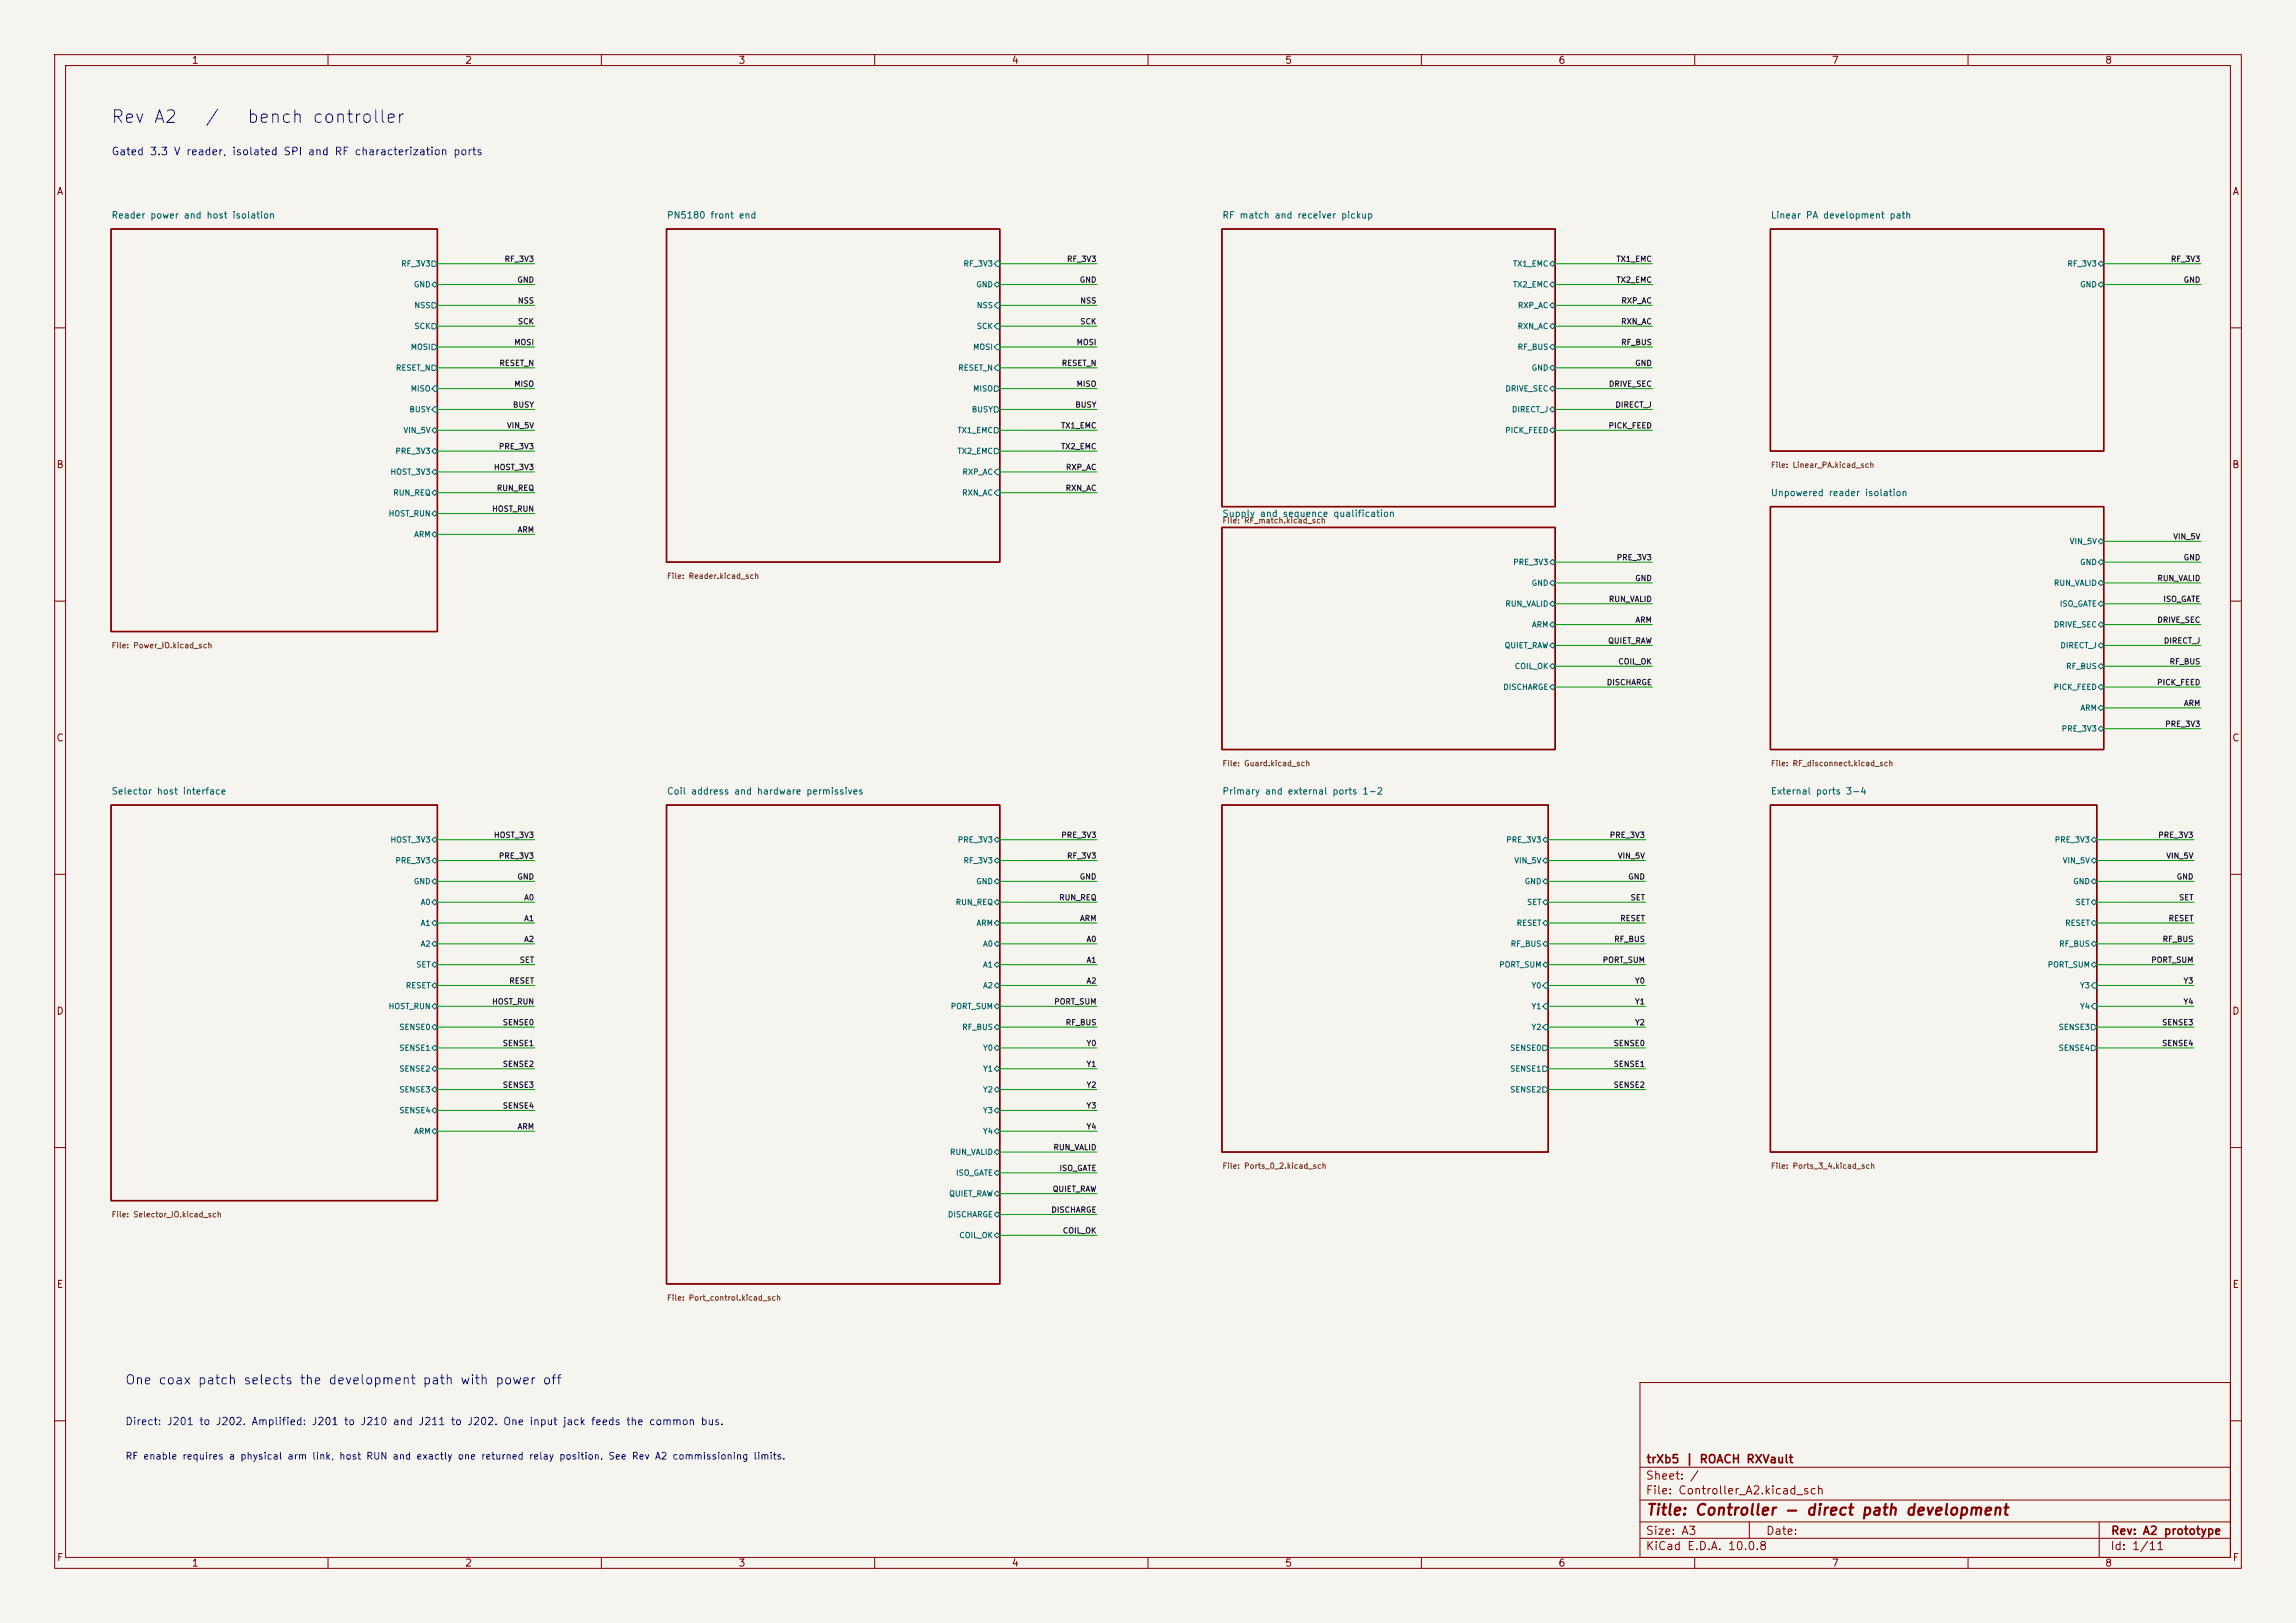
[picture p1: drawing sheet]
<svg xmlns="http://www.w3.org/2000/svg" width="420mm" height="297mm" viewBox="0 0 420 297" stroke-linecap="round" stroke-linejoin="round" font-family="sans-serif">
<defs><g id="words">
<g font-size="2.3" fill="#0000c2">
<text x="20.2" y="23.1">Rev A2</text>
<text x="37.4" y="23.1">/</text>
<text x="45.1" y="23.1">bench controller</text>
</g>
<text font-size="2" fill="#840000" x="301" y="277.8">Title: Controller - direct path development</text>
<text font-size="1.7" fill="#0000c2" x="22.8" y="253.8">One coax patch selects the development path with power off</text>
<g font-size="1.5" fill="#840000">
<text x="301" y="268.1">trXb5 | ROACH RXVault</text>
<text x="300.9" y="273.8">File: Controller_A2.kicad_sch</text>
<text x="300.9" y="271.1">Sheet: /</text>
<text x="300.9" y="281.2">Size: A3</text>
<text x="322.9" y="281.2">Date:</text>
<text x="386" y="281.2">Rev: A2 prototype</text>
<text x="300.9" y="284">KiCad E.D.A. 10.0.8</text>
<text x="385.9" y="284">Id: 1/11</text>
</g>
<text font-size="1.4" fill="#0000c2" x="20.3" y="28.8">Gated 3.3 V reader, isolated SPI and RF characterization ports</text>
<g font-size="1.3" fill="#840000">
<text x="35" y="12">1</text>
<text x="85" y="12">2</text>
<text x="135" y="12">3</text>
<text x="185" y="12">4</text>
<text x="235" y="12">5</text>
<text x="285" y="12">6</text>
<text x="335" y="12">7</text>
<text x="385" y="12">8</text>
<text x="10.3" y="36">A</text>
<text x="408.3" y="36">A</text>
<text x="10.2" y="86">B</text>
<text x="408.2" y="86">B</text>
<text x="10.2" y="136">C</text>
<text x="408.2" y="136">C</text>
<text x="10.2" y="186">D</text>
<text x="408.2" y="186">D</text>
<text x="10.3" y="236">E</text>
<text x="408.3" y="236">E</text>
<text x="10.3" y="286">F</text>
<text x="35" y="287">1</text>
<text x="85" y="287">2</text>
<text x="135" y="287">3</text>
<text x="185" y="287">4</text>
<text x="235" y="287">5</text>
<text x="285" y="287">6</text>
<text x="335" y="287">7</text>
<text x="385" y="287">8</text>
<text x="408.3" y="286">F</text>
</g>
<g font-size="1.3" fill="#0000c2">
<text x="22.8" y="261.1">Direct: J201 to J202. Amplified: J201 to J210 and J211 to J202. One input jack feeds the common bus.</text>
<text x="22.8" y="267.4">RF enable requires a physical arm link, host RUN and exactly one returned relay position. See Rev A2 commissioning limits.</text>
</g>
<g font-size="1.2" fill="#006464">
<text x="20.3" y="40.3">Reader power and host isolation</text>
<text x="121.9" y="40.3">PN5180 front end</text>
<text x="223.5" y="40.3">RF match and receiver pickup</text>
<text x="323.8" y="40.3">Linear PA development path</text>
<text x="223.5" y="94.9">Supply and sequence qualification</text>
<text x="323.8" y="91.1">Unpowered reader isolation</text>
<text x="20.3" y="145.7">Selector host interface</text>
<text x="121.9" y="145.7">Coil address and hardware permissives</text>
<text x="223.5" y="145.7">Primary and external ports 1-2</text>
<text x="323.8" y="145.7">External ports 3-4</text>
</g>
<g font-size="1" fill="#006464">
<text x="73.3" y="49">RF_3V3</text>
<text x="75.6" y="52.8">GND</text>
<text x="176.1" y="49">RF_3V3</text>
<text x="178.5" y="52.8">GND</text>
<text x="276.7" y="49">TX1_EMC</text>
<text x="276.7" y="52.8">TX2_EMC</text>
<text x="378.1" y="49">RF_3V3</text>
<text x="380.4" y="52.8">GND</text>
<text x="75.7" y="56.6">NSS</text>
<text x="178.6" y="56.6">NSS</text>
<text x="277.6" y="56.6">RXP_AC</text>
<text x="75" y="64.3">MOSI</text>
<text x="75.7" y="60.4">SCK</text>
<text x="177.9" y="64.3">MOSI</text>
<text x="178.6" y="60.4">SCK</text>
<text x="277.5" y="60.4">RXN_AC</text>
<text x="277.5" y="64.3">RF_BUS</text>
<text x="72.3" y="68.1">RESET_N</text>
<text x="75" y="71.9">MISO</text>
<text x="175.2" y="68.1">RESET_N</text>
<text x="177.9" y="71.9">MISO</text>
<text x="275.3" y="71.9">DRIVE_SEC</text>
<text x="280.1" y="68.1">GND</text>
<text x="74.8" y="75.7">BUSY</text>
<text x="177.7" y="75.7">BUSY</text>
<text x="276.5" y="75.7">DIRECT_J</text>
<text x="72.2" y="83.3">PRE_3V3</text>
<text x="73.7" y="79.5">VIN_5V</text>
<text x="175.1" y="79.5">TX1_EMC</text>
<text x="175.1" y="83.3">TX2_EMC</text>
<text x="275.2" y="79.5">PICK_FEED</text>
<text x="71.3" y="87.1">HOST_3V3</text>
<text x="176" y="87.1">RXP_AC</text>
<text x="71" y="94.7">HOST_RUN</text>
<text x="71.9" y="90.9">RUN_REQ</text>
<text x="175.9" y="90.9">RXN_AC</text>
<text x="75.7" y="98.5">ARM</text>
<text x="378.5" y="99.8">VIN_5V</text>
<text x="276.7" y="103.6">PRE_3V3</text>
<text x="280.1" y="107.4">GND</text>
<text x="375.6" y="107.4">RUN_VALID</text>
<text x="380.4" y="103.6">GND</text>
<text x="275.3" y="111.2">RUN_VALID</text>
<text x="376.7" y="111.2">ISO_GATE</text>
<text x="275.1" y="118.9">QUIET_RAW</text>
<text x="280.1" y="115.1">ARM</text>
<text x="375.6" y="115.1">DRIVE_SEC</text>
<text x="376.8" y="118.9">DIRECT_J</text>
<text x="277" y="122.7">COIL_OK</text>
<text x="377.8" y="122.7">RF_BUS</text>
<text x="274.9" y="126.5">DISCHARGE</text>
<text x="375.6" y="126.5">PICK_FEED</text>
<text x="380.5" y="130.3">ARM</text>
<text x="377" y="134.1">PRE_3V3</text>
<text x="71.3" y="154.4">HOST_3V3</text>
<text x="175.1" y="154.4">PRE_3V3</text>
<text x="275.4" y="154.4">PRE_3V3</text>
<text x="375.8" y="154.4">PRE_3V3</text>
<text x="72.2" y="158.2">PRE_3V3</text>
<text x="176.1" y="158.2">RF_3V3</text>
<text x="276.9" y="158.2">VIN_5V</text>
<text x="377.2" y="158.2">VIN_5V</text>
<text x="75.6" y="162">GND</text>
<text x="76.9" y="165.9">A0</text>
<text x="174.7" y="165.9">RUN_REQ</text>
<text x="178.5" y="162">GND</text>
<text x="278.8" y="162">GND</text>
<text x="279.2" y="165.9">SET</text>
<text x="379.1" y="162">GND</text>
<text x="379.6" y="165.9">SET</text>
<text x="76.9" y="169.7">A1</text>
<text x="76.9" y="173.5">A2</text>
<text x="178.5" y="169.7">ARM</text>
<text x="179.7" y="173.5">A0</text>
<text x="276.2" y="173.5">RF_BUS</text>
<text x="277.3" y="169.7">RESET</text>
<text x="376.6" y="173.5">RF_BUS</text>
<text x="377.7" y="169.7">RESET</text>
<text x="76" y="177.3">SET</text>
<text x="179.7" y="177.3">A1</text>
<text x="274.1" y="177.3">PORT_SUM</text>
<text x="374.5" y="177.3">PORT_SUM</text>
<text x="71" y="184.9">HOST_RUN</text>
<text x="74.1" y="181.1">RESET</text>
<text x="173.8" y="184.9">PORT_SUM</text>
<text x="179.7" y="181.1">A2</text>
<text x="280.1" y="181.1">Y0</text>
<text x="280.1" y="184.9">Y1</text>
<text x="380.4" y="181.1">Y3</text>
<text x="380.4" y="184.9">Y4</text>
<text x="72.9" y="188.7">SENSE0</text>
<text x="175.9" y="188.7">RF_BUS</text>
<text x="280.1" y="188.7">Y2</text>
<text x="376.5" y="188.7">SENSE3</text>
<text x="72.9" y="192.5">SENSE1</text>
<text x="72.9" y="196.3">SENSE2</text>
<text x="179.7" y="192.5">Y0</text>
<text x="179.7" y="196.3">Y1</text>
<text x="276.1" y="192.5">SENSE0</text>
<text x="276.1" y="196.3">SENSE1</text>
<text x="376.5" y="192.5">SENSE4</text>
<text x="72.9" y="200.1">SENSE3</text>
<text x="72.9" y="204">SENSE4</text>
<text x="179.7" y="200.1">Y2</text>
<text x="179.7" y="204">Y3</text>
<text x="276.1" y="200.1">SENSE2</text>
<text x="75.7" y="207.8">ARM</text>
<text x="179.7" y="207.8">Y4</text>
<text x="173.7" y="211.6">RUN_VALID</text>
<text x="174.8" y="215.4">ISO_GATE</text>
<text x="173.5" y="219.2">QUIET_RAW</text>
<text x="173.3" y="223">DISCHARGE</text>
<text x="175.4" y="226.8">COIL_OK</text>
</g>
<g font-size="1" fill="#0f0f0f">
<text x="92.2" y="48.2">RF_3V3</text>
<text x="94.5" y="52">GND</text>
<text x="195.1" y="48.2">RF_3V3</text>
<text x="197.4" y="52">GND</text>
<text x="295.6" y="48.2">TX1_EMC</text>
<text x="295.6" y="52">TX2_EMC</text>
<text x="397" y="48.2">RF_3V3</text>
<text x="399.3" y="52">GND</text>
<text x="94.6" y="55.8">NSS</text>
<text x="94.6" y="59.6">SCK</text>
<text x="197.5" y="59.6">SCK</text>
<text x="197.5" y="55.8">NSS</text>
<text x="296.4" y="59.6">RXN_AC</text>
<text x="296.5" y="55.8">RXP_AC</text>
<text x="94" y="63.4">MOSI</text>
<text x="196.8" y="63.4">MOSI</text>
<text x="296.4" y="63.4">RF_BUS</text>
<text x="91.3" y="67.2">RESET_N</text>
<text x="94" y="71">MISO</text>
<text x="194.1" y="67.2">RESET_N</text>
<text x="196.8" y="71">MISO</text>
<text x="294.2" y="71">DRIVE_SEC</text>
<text x="299" y="67.2">GND</text>
<text x="93.7" y="74.8">BUSY</text>
<text x="196.6" y="74.8">BUSY</text>
<text x="295.4" y="74.8">DIRECT_J</text>
<text x="91.2" y="82.4">PRE_3V3</text>
<text x="92.6" y="78.6">VIN_5V</text>
<text x="194" y="78.6">TX1_EMC</text>
<text x="194" y="82.4">TX2_EMC</text>
<text x="294.2" y="78.6">PICK_FEED</text>
<text x="90.3" y="86.3">HOST_3V3</text>
<text x="194.9" y="86.3">RXP_AC</text>
<text x="89.9" y="93.9">HOST_RUN</text>
<text x="90.8" y="90.1">RUN_REQ</text>
<text x="194.8" y="90.1">RXN_AC</text>
<text x="94.6" y="97.7">ARM</text>
<text x="397.4" y="99">VIN_5V</text>
<text x="295.6" y="102.8">PRE_3V3</text>
<text x="299" y="106.6">GND</text>
<text x="394.5" y="106.6">RUN_VALID</text>
<text x="399.3" y="102.8">GND</text>
<text x="294.2" y="110.4">RUN_VALID</text>
<text x="395.6" y="110.4">ISO_GATE</text>
<text x="294.1" y="118">QUIET_RAW</text>
<text x="299.1" y="114.2">ARM</text>
<text x="394.5" y="114.2">DRIVE_SEC</text>
<text x="395.7" y="118">DIRECT_J</text>
<text x="293.8" y="125.6">DISCHARGE</text>
<text x="295.9" y="121.8">COIL_OK</text>
<text x="394.5" y="125.6">PICK_FEED</text>
<text x="396.8" y="121.8">RF_BUS</text>
<text x="399.4" y="129.4">ARM</text>
<text x="396" y="133.2">PRE_3V3</text>
<text x="90.3" y="153.6">HOST_3V3</text>
<text x="194" y="153.6">PRE_3V3</text>
<text x="294.4" y="153.6">PRE_3V3</text>
<text x="394.7" y="153.6">PRE_3V3</text>
<text x="91.2" y="157.4">PRE_3V3</text>
<text x="94.5" y="161.2">GND</text>
<text x="195.1" y="157.4">RF_3V3</text>
<text x="197.4" y="161.2">GND</text>
<text x="295.8" y="157.4">VIN_5V</text>
<text x="297.7" y="161.2">GND</text>
<text x="396.2" y="157.4">VIN_5V</text>
<text x="398.1" y="161.2">GND</text>
<text x="95.8" y="165">A0</text>
<text x="193.7" y="165">RUN_REQ</text>
<text x="298.2" y="165">SET</text>
<text x="398.5" y="165">SET</text>
<text x="95.8" y="168.8">A1</text>
<text x="95.8" y="172.6">A2</text>
<text x="197.5" y="168.8">ARM</text>
<text x="198.7" y="172.6">A0</text>
<text x="295.2" y="172.6">RF_BUS</text>
<text x="296.3" y="168.8">RESET</text>
<text x="395.5" y="172.6">RF_BUS</text>
<text x="396.6" y="168.8">RESET</text>
<text x="95" y="176.4">SET</text>
<text x="198.7" y="176.4">A1</text>
<text x="293.1" y="176.4">PORT_SUM</text>
<text x="393.4" y="176.4">PORT_SUM</text>
<text x="89.9" y="184">HOST_RUN</text>
<text x="93.1" y="180.2">RESET</text>
<text x="192.7" y="184">PORT_SUM</text>
<text x="198.7" y="180.2">A2</text>
<text x="299" y="180.2">Y0</text>
<text x="299" y="184">Y1</text>
<text x="399.3" y="180.2">Y3</text>
<text x="399.3" y="184">Y4</text>
<text x="91.9" y="187.9">SENSE0</text>
<text x="91.9" y="191.7">SENSE1</text>
<text x="194.8" y="187.9">RF_BUS</text>
<text x="198.7" y="191.7">Y0</text>
<text x="295.1" y="191.7">SENSE0</text>
<text x="299" y="187.9">Y2</text>
<text x="395.4" y="187.9">SENSE3</text>
<text x="395.4" y="191.7">SENSE4</text>
<text x="91.9" y="195.5">SENSE2</text>
<text x="198.7" y="195.5">Y1</text>
<text x="295.1" y="195.5">SENSE1</text>
<text x="91.9" y="199.3">SENSE3</text>
<text x="91.9" y="203.1">SENSE4</text>
<text x="198.7" y="199.3">Y2</text>
<text x="198.7" y="203.1">Y3</text>
<text x="295.1" y="199.3">SENSE2</text>
<text x="94.6" y="206.9">ARM</text>
<text x="198.7" y="206.9">Y4</text>
<text x="192.6" y="210.7">RUN_VALID</text>
<text x="193.7" y="214.5">ISO_GATE</text>
<text x="192.5" y="218.3">QUIET_RAW</text>
<text x="192.2" y="222.1">DISCHARGE</text>
<text x="194.3" y="226">COIL_OK</text>
</g>
<g font-size="1" fill="#725600">
<text x="323.9" y="85.8">File: Linear_PA.kicad_sch</text>
<text x="223.5" y="96">File: RF_match.kicad_sch</text>
<text x="121.9" y="106.2">File: Reader.kicad_sch</text>
<text x="20.3" y="118.9">File: Power_IO.kicad_sch</text>
<text x="223.5" y="140.5">File: Guard.kicad_sch</text>
<text x="323.9" y="140.5">File: RF_disconnect.kicad_sch</text>
<text x="223.5" y="214.1">File: Ports_0_2.kicad_sch</text>
<text x="323.9" y="214.1">File: Ports_3_4.kicad_sch</text>
<text x="20.3" y="223">File: Selector_IO.kicad_sch</text>
<text x="121.9" y="238.2">File: Port_control.kicad_sch</text>
</g>
</g></defs>
<path d="M0 0h420v297h-420z" fill="#f5f4ef" stroke="#f5f4ef" stroke-width=".18"/>
<g fill="none" stroke="#840000" stroke-width=".18">
<path d="M10 10h400v277h-400zM12 12h396v273h-396zM60 10v2M110 10v2M160 10v2M210 10v2M260 10v2M310 10v2M360 10v2M10 60h2M408 60h2M10 110h2"/>
<path d="M408 110h2M10 160h2M408 160h2M10 210h2M408 210h2M300 253h108v32h-108zM10 260h2M300 278.5h108M300 274.5h108M300 268.5h108M320 278.5v3M384 278.5v6.5"/>
<path d="M408 260h2M60 285v2M110 285v2M160 285v2M210 285v2M260 285v2M300 281.5h108M310 285v2M360 285v2"/>
</g>
<path d="M20.3 41.9h59.7v73.7h-59.7zM121.9 41.9h61v61h-61zM223.5 41.9h61v50.8h-61zM323.8 41.9h61v40.7h-61zM223.5 96.5h61v40.7h-61zM323.8 92.7h61v44.5h-61zM20.3 147.3h59.7v72.4h-59.7zM121.9 147.3h61v87.6h-61zM223.5 147.3h59.7v63.5h-59.7zM323.8 147.3h59.7v63.5h-59.7z" fill="none" stroke="#840000" stroke-width=".25"/>
<g fill="none" stroke="#006464" stroke-width=".18">
<path d="M79 47.8h.5l.5 .5-.5 .5h-.5zM79 52.1l.5-.5 .5 .5-.5 .5zM79 55.4h.5l.5 .5-.5 .5h-.5zM79 59.2h.5l.5 .5-.5 .5h-.5zM181.9 52.1l.5-.5 .5 .5-.5 .5zM182.4 47.8h.5v1h-.5l-.5-.5zM182.4 55.4h.5v1h-.5l-.5-.5zM182.4 59.2h.5v1h-.5l-.5-.5zM283.5 48.3l.5-.5 .5 .5-.5 .5zM283.5 52.1l.5-.5 .5 .5-.5 .5zM283.5 55.9l.5-.5 .5 .5-.5 .5zM283.5 59.7l.5-.5 .5 .5-.5 .5z"/>
<path d="M383.8 48.3l.5-.5 .5 .5-.5 .5zM383.8 52.1l.5-.5 .5 .5-.5 .5zM79 63h.5l.5 .5-.5 .5h-.5zM79 66.8h.5l.5 .5-.5 .5h-.5zM79 78.7l.5-.5 .5 .5-.5 .5zM79.5 70.6h.5v1h-.5l-.5-.5zM79.5 74.4h.5v1h-.5l-.5-.5zM181.9 70.6h.5l.5 .5-.5 .5h-.5zM181.9 74.4h.5l.5 .5-.5 .5h-.5zM181.9 78.2h.5l.5 .5-.5 .5h-.5zM182.4 63h.5v1h-.5l-.5-.5zM182.4 66.8h.5v1h-.5l-.5-.5z"/>
<path d="M283.5 63.5l.5-.5 .5 .5-.5 .5zM283.5 67.3l.5-.5 .5 .5-.5 .5zM283.5 71.1l.5-.5 .5 .5-.5 .5zM283.5 74.9l.5-.5 .5 .5-.5 .5zM283.5 78.7l.5-.5 .5 .5-.5 .5zM79 82.6l.5-.6 .5 .6-.5 .5zM79 86.4l.5-.5 .5 .5-.5 .5zM79 90.2l.5-.5 .5 .5-.5 .5zM79 94l.5-.5 .5 .5-.5 .5zM79 97.8l.5-.5 .5 .5-.5 .5zM181.9 82h.5l.5 .6-.5 .5h-.5zM182.4 85.9h.5v1h-.5l-.5-.5z"/>
<path d="M182.4 89.7h.5v1h-.5l-.5-.5zM383.8 99.1l.5-.5 .5 .5-.5 .5zM283.5 102.9l.5-.5 .5 .5-.5 .5zM283.5 106.7l.5-.5 .5 .5-.5 .5zM283.5 110.5l.5-.5 .5 .5-.5 .5zM283.5 114.3l.5-.5 .5 .5-.5 .5zM283.5 118.1l.5-.5 .5 .5-.5 .5zM383.8 102.9l.5-.5 .5 .5-.5 .5zM383.8 106.7l.5-.5 .5 .5-.5 .5zM383.8 110.5l.5-.5 .5 .5-.5 .5zM383.8 114.3l.5-.5 .5 .5-.5 .5zM383.8 118.1l.5-.5 .5 .5-.5 .5z"/>
<path d="M283.5 121.9l.5-.5 .5 .5-.5 .5zM283.5 125.7l.5-.5 .5 .5-.5 .5zM383.8 121.9l.5-.5 .5 .5-.5 .5zM383.8 125.7l.5-.5 .5 .5-.5 .5zM383.8 129.5l.5-.5 .5 .5-.5 .5zM383.8 133.4l.5-.6 .5 .6-.5 .5zM79 153.7l.5-.5 .5 .5-.5 .5zM79 157.5l.5-.5 .5 .5-.5 .5zM181.9 153.7l.5-.5 .5 .5-.5 .5zM181.9 157.5l.5-.5 .5 .5-.5 .5zM282.2 157.5l.5-.5 .5 .5-.5 .5zM282.7 153.2l.5 .5-.5 .5-.5-.5z"/>
<path d="M382.5 153.7l.5-.5 .5 .5-.5 .5zM382.5 157.5l.5-.5 .5 .5-.5 .5zM79 161.3l.5-.5 .5 .5-.5 .5zM79 165.1l.5-.5 .5 .5-.5 .5zM79 168.9l.5-.5 .5 .5-.5 .5zM79 176.5l.5-.5 .5 .5-.5 .5zM79.5 172.2l.5 .5-.5 .5-.5-.5zM181.9 161.3l.5-.5 .5 .5-.5 .5zM181.9 165.1l.5-.5 .5 .5-.5 .5zM181.9 168.9l.5-.5 .5 .5-.5 .5zM181.9 176.5l.5-.5 .5 .5-.5 .5zM182.4 172.2l.5 .5-.5 .5-.5-.5z"/>
<path d="M282.2 161.3l.5-.5 .5 .5-.5 .5zM282.2 168.9l.5-.5 .5 .5-.5 .5zM282.2 176.5l.5-.5 .5 .5-.5 .5zM282.7 164.6l.5 .5-.5 .5-.5-.5zM282.7 172.2l.5 .5-.5 .5-.5-.5zM282.7 179.8h.5v1h-.5l-.5-.5zM382.5 161.3l.5-.5 .5 .5-.5 .5zM382.5 165.1l.5-.5 .5 .5-.5 .5zM382.5 168.9l.5-.5 .5 .5-.5 .5zM382.5 172.7l.5-.5 .5 .5-.5 .5zM382.5 176.5l.5-.5 .5 .5-.5 .5zM79 180.3l.5-.5 .5 .5-.5 .5z"/>
<path d="M79 184.2l.5-.6 .5 .6-.5 .5zM79 188l.5-.5 .5 .5-.5 .5zM79 191.8l.5-.5 .5 .5-.5 .5zM79 195.6l.5-.5 .5 .5-.5 .5zM79 199.4l.5-.5 .5 .5-.5 .5zM181.9 180.3l.5-.5 .5 .5-.5 .5zM181.9 184.2l.5-.6 .5 .6-.5 .5zM181.9 188l.5-.5 .5 .5-.5 .5zM181.9 191.8l.5-.5 .5 .5-.5 .5zM181.9 195.6l.5-.5 .5 .5-.5 .5zM181.9 199.4l.5-.5 .5 .5-.5 .5zM282.2 191.3h.5l.5 .5-.5 .5h-.5z"/>
<path d="M282.2 195.1h.5l.5 .5-.5 .5h-.5zM282.2 198.9h.5l.5 .5-.5 .5h-.5zM282.7 183.6h.5v1.1h-.5l-.5-.5zM282.7 187.5h.5v1h-.5l-.5-.5zM382.5 180.3l.5-.5h.5v1h-.5zM382.5 184.2l.5-.6h.5v1.1h-.5zM382.5 187.5h.5l.5 .5-.5 .5h-.5zM382.5 191.3h.5l.5 .5-.5 .5h-.5zM79 207l.5-.5 .5 .5-.5 .5zM79.5 202.7l.5 .5-.5 .5-.5-.5zM181.9 203.2l.5-.5 .5 .5-.5 .5zM181.9 207l.5-.5 .5 .5-.5 .5z"/>
<path d="M181.9 210.8l.5-.5 .5 .5-.5 .5zM181.9 214.6l.5-.5 .5 .5-.5 .5zM181.9 218.4l.5-.5 .5 .5-.5 .5zM181.9 222.2l.5-.4 .5 .4-.5 .5zM181.9 226.1l.5-.5 .5 .5-.5 .5z"/>
</g>
<g fill="none" stroke="#009600" stroke-width=".18">
<path d="M80 48.3h17.8M80 52.1h17.8M80 55.9h17.8M80 59.7h17.8M182.9 48.3h17.8M182.9 52.1h17.8M182.9 55.9h17.8M182.9 59.7h17.8M284.5 48.3h17.8M284.5 52.1h17.8M284.5 55.9h17.8M284.5 59.7h17.8"/>
<path d="M384.8 48.3h17.8M384.8 52.1h17.8M80 63.5h17.8M80 67.3h17.8M80 71.1h17.8M80 74.9h17.8M80 78.7h17.8M182.9 63.5h17.8M182.9 67.3h17.8M182.9 71.1h17.8M182.9 74.9h17.8M182.9 78.7h17.8"/>
<path d="M284.5 63.5h17.8M284.5 67.3h17.8M284.5 71.1h17.8M284.5 74.9h17.8M284.5 78.7h17.8M80 82.6h17.8M80 86.4h17.8M80 90.2h17.8M80 94h17.8M80 97.8h17.8M182.9 82.6h17.8M182.9 86.4h17.8"/>
<path d="M182.9 90.2h17.8M384.8 99.1h17.8M284.5 102.9h17.8M284.5 106.7h17.8M284.5 110.5h17.8M284.5 114.3h17.8M284.5 118.1h17.8M384.8 102.9h17.8M384.8 106.7h17.8M384.8 110.5h17.8M384.8 114.3h17.8M384.8 118.1h17.8"/>
<path d="M284.5 121.9h17.8M284.5 125.7h17.8M384.8 121.9h17.8M384.8 125.7h17.8M384.8 129.5h17.8M384.8 133.4h17.8M80 153.7h17.8M80 157.5h17.8M182.9 153.7h17.8M182.9 157.5h17.8M283.2 153.7h17.8M283.2 157.5h17.8"/>
<path d="M383.5 153.7h17.8M383.5 157.5h17.8M80 176.5h17.8M80 161.3h17.8M80 165.1h17.8M80 168.9h17.8M80 172.7h17.8M182.9 176.5h17.8M182.9 161.3h17.8M182.9 165.1h17.8M182.9 168.9h17.8M182.9 172.7h17.8"/>
<path d="M283.2 176.5h17.8M283.2 161.3h17.8M283.2 165.1h17.8M283.2 168.9h17.8M283.2 172.7h17.8M383.5 176.5h17.8M383.5 161.3h17.8M383.5 165.1h17.8M383.5 168.9h17.8M383.5 172.7h17.8M80 180.3h17.8M80 188h17.8"/>
<path d="M80 184.2h17.8M80 191.8h17.8M80 195.6h17.8M80 199.4h17.8M182.9 180.3h17.8M182.9 188h17.8M182.9 184.2h17.8M182.9 191.8h17.8M182.9 195.6h17.8M182.9 199.4h17.8M283.2 180.3h17.8M283.2 188h17.8"/>
<path d="M283.2 184.2h17.8M283.2 191.8h17.8M283.2 195.6h17.8M283.2 199.4h17.8M383.5 180.3h17.8M383.5 188h17.8M383.5 184.2h17.8M383.5 191.8h17.8M80 203.2h17.8M80 207h17.8M182.9 203.2h17.8M182.9 207h17.8"/>
<path d="M182.9 218.4h17.8M182.9 214.6h17.8M182.9 210.8h17.8M182.9 226.1h17.8M182.9 222.2h17.8"/>
</g>
<use href="#words"/>
</svg>
